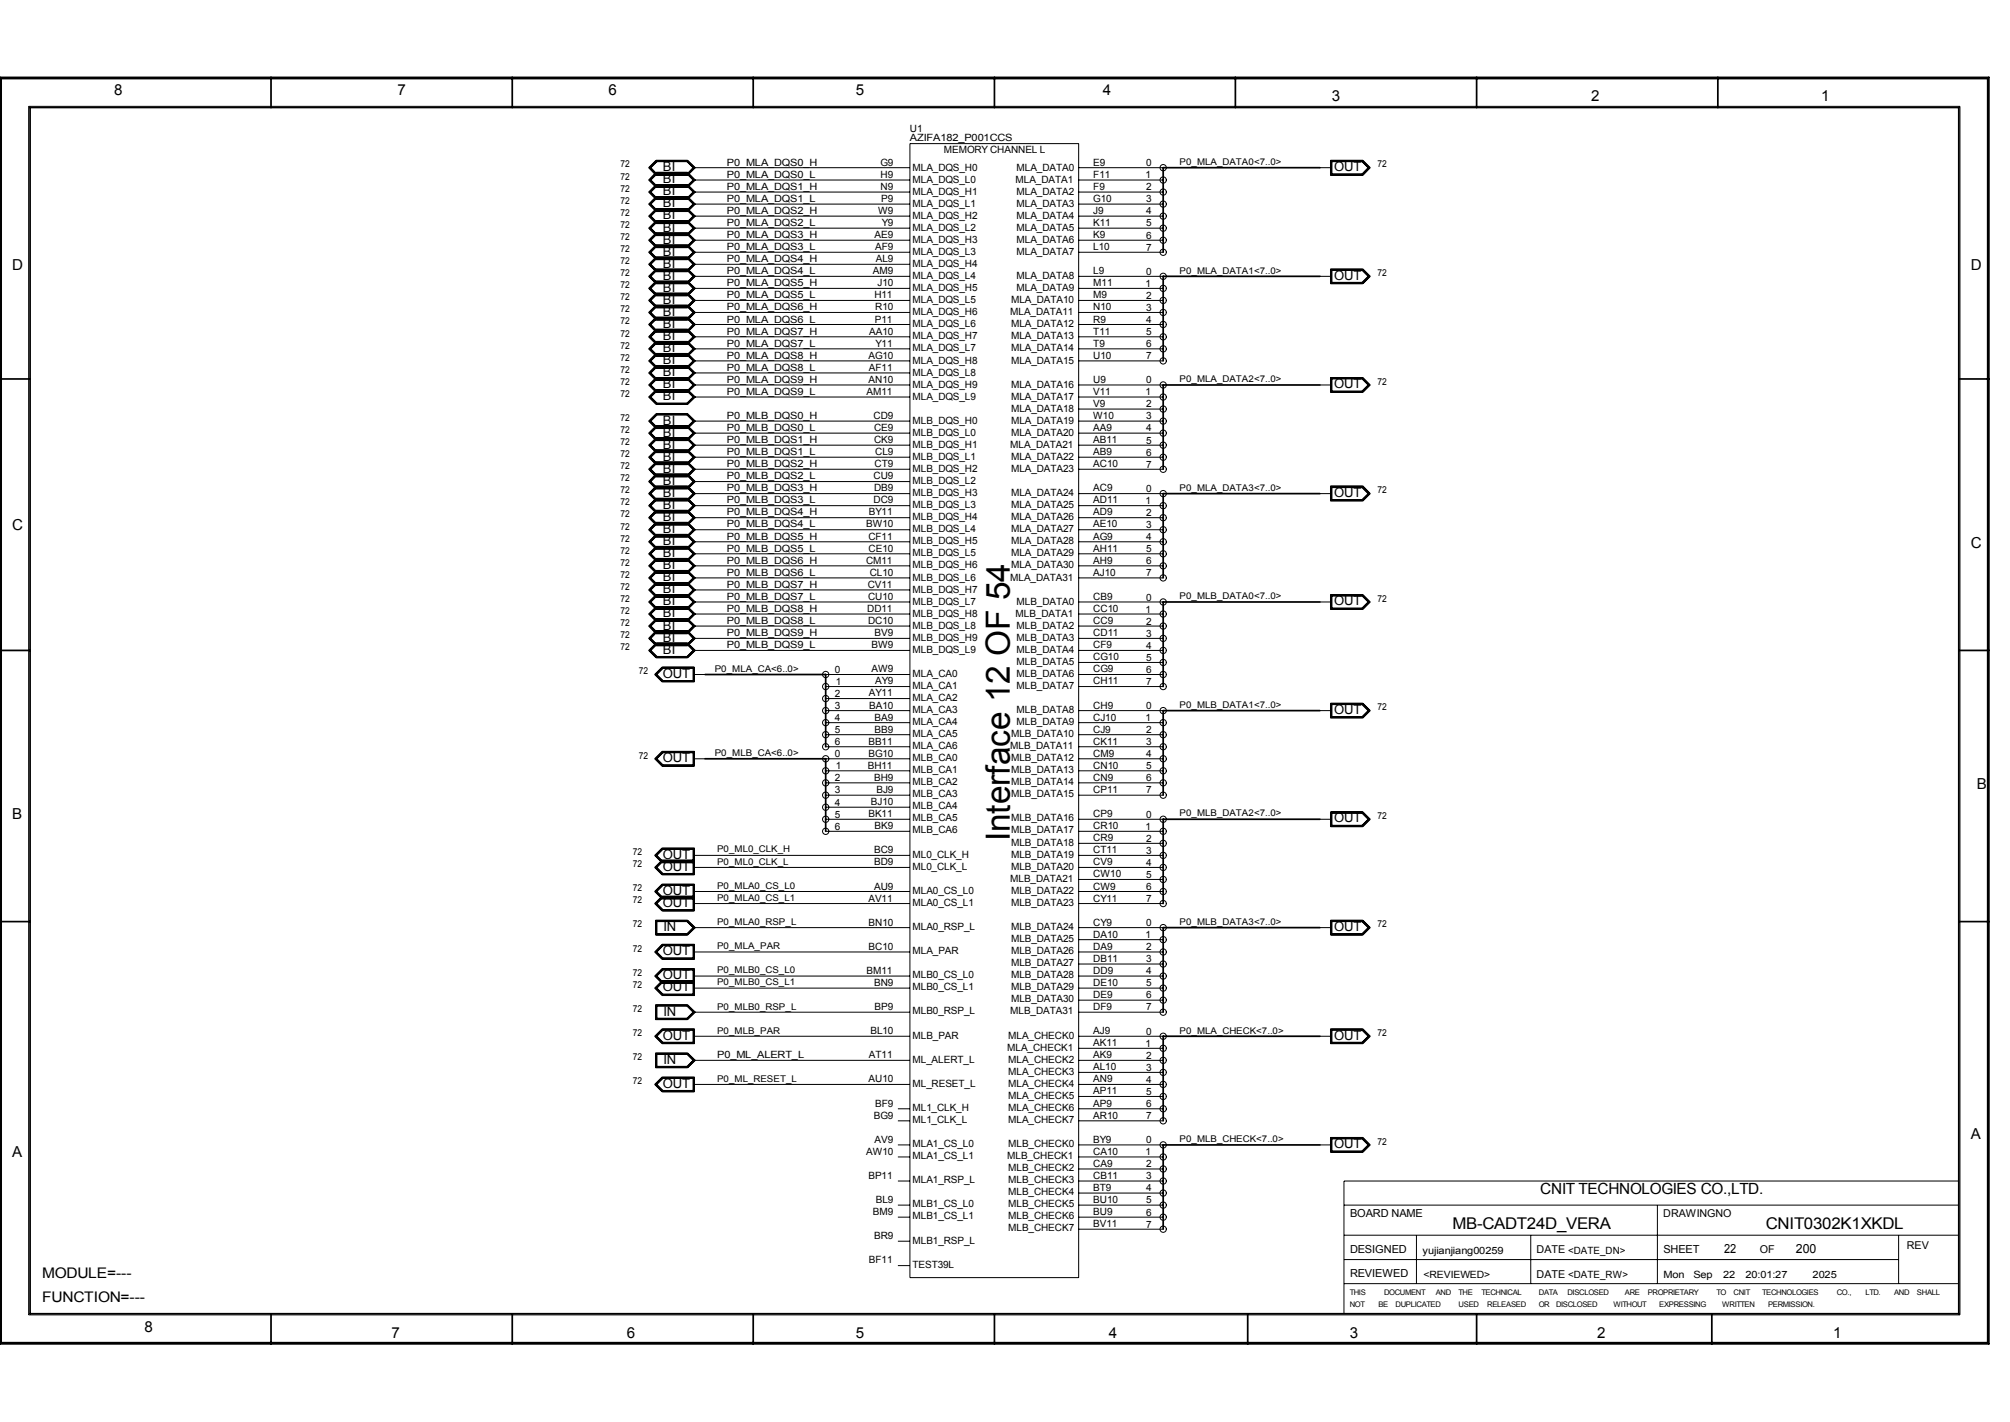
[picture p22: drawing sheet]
<svg xmlns="http://www.w3.org/2000/svg" width="297mm" height="210mm" viewBox="0 0 297 210" stroke-linecap="round" stroke-linejoin="round" font-family="sans-serif">
<defs><g id="words">
<text font-size="4.9" x="149.2" y="124.2" transform="rotate(-90 149.2 124.2)">Interface 12 OF 54</text>
<g font-size="2.4">
<text x="214.6" y="181.5">MB-CADT24D_VERA</text>
<text x="260.9" y="181.5">CNIT0302K1XKDL</text>
</g>
<text font-size="2.3" x="227.6" y="176.3">CNIT TECHNOLOGIES CO.,LTD.</text>
<g font-size="2.2">
<text x="16.9" y="14.1">8</text>
<text x="58.8" y="14.1">7</text>
<text x="89.9" y="14.1">6</text>
<text x="126.4" y="14.1">5</text>
<text x="163" y="14.1">4</text>
<text x="196.8" y="15">3</text>
<text x="235.1" y="15">2</text>
<text x="269.1" y="15">1</text>
<text x="1.8" y="39.9">D</text>
<text x="291.2" y="39.9">D</text>
<text x="1.8" y="78.2">C</text>
<text x="291.2" y="80.9">C</text>
<text x="292.1" y="116.5">B</text>
<text x="1.8" y="121">B</text>
<text x="1.8" y="170.8">A</text>
<text x="291.2" y="168.2">A</text>
<text x="6.2" y="188.7">MODULE=---</text>
<text x="6.2" y="192.2">FUNCTION=---</text>
<text x="21.3" y="196.6">8</text>
<text x="57.9" y="197.5">7</text>
<text x="92.6" y="197.5">6</text>
<text x="126.4" y="197.5">5</text>
<text x="163.9" y="197.5">4</text>
<text x="199.5" y="197.5">3</text>
<text x="236" y="197.5">2</text>
<text x="270.9" y="197.5">1</text>
</g>
<g font-size="1.9">
<text x="98" y="27.1">BI</text>
<text x="98" y="28.8">BI</text>
<text x="98" y="25.3">BI</text>
<text x="197.1" y="25.3">OUT</text>
<text x="98" y="34.2">BI</text>
<text x="98" y="30.6">BI</text>
<text x="98" y="36">BI</text>
<text x="98" y="32.4">BI</text>
<text x="98" y="37.8">BI</text>
<text x="98" y="41.3">BI</text>
<text x="98" y="39.5">BI</text>
<text x="197.1" y="41.3">OUT</text>
<text x="98" y="44.9">BI</text>
<text x="98" y="46.7">BI</text>
<text x="98" y="43.1">BI</text>
<text x="98" y="52">BI</text>
<text x="98" y="48.4">BI</text>
<text x="98" y="53.8">BI</text>
<text x="98" y="50.2">BI</text>
<text x="98" y="59.1">BI</text>
<text x="98" y="55.5">BI</text>
<text x="98" y="57.4">BI</text>
<text x="197.1" y="57.4">OUT</text>
<text x="98" y="64.5">BI</text>
<text x="98" y="62.7">BI</text>
<text x="98" y="71.6">BI</text>
<text x="98" y="68">BI</text>
<text x="98" y="69.8">BI</text>
<text x="98" y="66.3">BI</text>
<text x="98" y="75.1">BI</text>
<text x="98" y="76.9">BI</text>
<text x="98" y="73.4">BI</text>
<text x="197.1" y="73.4">OUT</text>
<text x="98" y="82.3">BI</text>
<text x="98" y="78.7">BI</text>
<text x="98" y="80.5">BI</text>
<text x="98" y="89.4">BI</text>
<text x="98" y="85.9">BI</text>
<text x="98" y="87.6">BI</text>
<text x="98" y="84.1">BI</text>
<text x="197.1" y="89.4">OUT</text>
<text x="98" y="93">BI</text>
<text x="98" y="94.7">BI</text>
<text x="98" y="91.2">BI</text>
<text x="98" y="96.5">BI</text>
<text x="98" y="100.1">OUT</text>
<text x="197.1" y="105.5">OUT</text>
<text x="98" y="112.6">OUT</text>
<text x="197.1" y="121.5">OUT</text>
<text x="98" y="128.6">OUT</text>
<text x="98" y="126.8">OUT</text>
<text x="98" y="133.9">OUT</text>
<text x="98" y="132.2">OUT</text>
<text x="98" y="137.5">IN</text>
<text x="197.1" y="137.5">OUT</text>
<text x="98" y="141.1">OUT</text>
<text x="98" y="146.4">OUT</text>
<text x="98" y="144.6">OUT</text>
<text x="98" y="150">IN</text>
<text x="98" y="153.5">OUT</text>
<text x="197.1" y="153.5">OUT</text>
<text x="98" y="160.7">OUT</text>
<text x="98" y="157.1">IN</text>
<text x="197.1" y="169.5">OUT</text>
<text x="254.7" y="185">22</text>
<text x="265.4" y="185">200</text>
</g>
<g font-size="1.6">
<text x="199.5" y="179.7">BOARD NAME</text>
<text x="245.8" y="179.7">DRAWINGNO</text>
<text x="199.5" y="185.1">DESIGNED</text>
<text x="227.1" y="185.1">DATE &lt;DATE_DN&gt;</text>
<text x="245.8" y="185">SHEET</text>
<text x="260" y="185.1">OF</text>
<text x="281.7" y="184.4">REV</text>
<text x="199.5" y="188.6">REVIEWED</text>
<text x="227.1" y="188.7">DATE &lt;DATE_RW&gt;</text>
</g>
<g font-size="1.5">
<text x="134.4" y="19.4">U1</text>
<text x="134.5" y="20.8">AZIFA182_P001CCS</text>
<text x="139.4" y="22.5">MEMORY CHANNEL L</text>
<text x="107.4" y="29.8">P0_MLA_DQS1_L</text>
<text x="107.4" y="28">P0_MLA_DQS1_H</text>
<text x="107.4" y="26.3">P0_MLA_DQS0_L</text>
<text x="107.4" y="24.5">P0_MLA_DQS0_H</text>
<text x="130.1" y="24.5">G9</text>
<text x="130.1" y="26.3">H9</text>
<text x="130.1" y="28">N9</text>
<text x="130.2" y="29.8">P9</text>
<text x="134.8" y="28.7">MLA_DQS_H1</text>
<text x="134.8" y="27">MLA_DQS_L0</text>
<text x="134.8" y="25.2">MLA_DQS_H0</text>
<text x="150.1" y="27">MLA_DATA1</text>
<text x="150.2" y="28.7">MLA_DATA2</text>
<text x="150.2" y="25.2">MLA_DATA0</text>
<text x="161.5" y="24.5">E9</text>
<text x="161.5" y="26.3">F11</text>
<text x="161.5" y="28">F9</text>
<text x="161.5" y="29.8">G10</text>
<text x="169.2" y="26.3">1</text>
<text x="169.4" y="29.9">3</text>
<text x="169.4" y="28.1">2</text>
<text x="169.4" y="24.6">0</text>
<text x="107.4" y="35.2">P0_MLA_DQS3_H</text>
<text x="107.4" y="33.4">P0_MLA_DQS2_L</text>
<text x="107.4" y="31.6">P0_MLA_DQS2_H</text>
<text x="129.2" y="35.2">AE9</text>
<text x="129.7" y="31.6">W9</text>
<text x="130.3" y="33.4">Y9</text>
<text x="134.8" y="35.9">MLA_DQS_H3</text>
<text x="134.8" y="34.1">MLA_DQS_L2</text>
<text x="134.8" y="32.3">MLA_DQS_H2</text>
<text x="134.8" y="30.5">MLA_DQS_L1</text>
<text x="150.2" y="35.9">MLA_DATA6</text>
<text x="150.2" y="34.1">MLA_DATA5</text>
<text x="150.2" y="32.3">MLA_DATA4</text>
<text x="150.2" y="30.5">MLA_DATA3</text>
<text x="161.5" y="31.6">J9</text>
<text x="161.5" y="33.4">K11</text>
<text x="161.5" y="35.2">K9</text>
<text x="169.4" y="33.4">5</text>
<text x="169.4" y="31.7">4</text>
<text x="169.4" y="35.2">6</text>
<text x="107.4" y="40.5">P0_MLA_DQS4_L</text>
<text x="107.4" y="38.7">P0_MLA_DQS4_H</text>
<text x="107.4" y="37">P0_MLA_DQS3_L</text>
<text x="129" y="40.5">AM9</text>
<text x="129.3" y="37">AF9</text>
<text x="129.4" y="38.7">AL9</text>
<text x="134.8" y="41.2">MLA_DQS_L4</text>
<text x="134.8" y="39.5">MLA_DQS_H4</text>
<text x="134.8" y="37.6">MLA_DQS_L3</text>
<text x="150.2" y="41.2">MLA_DATA8</text>
<text x="150.2" y="37.6">MLA_DATA7</text>
<text x="161.5" y="37">L10</text>
<text x="161.5" y="40.5">L9</text>
<text x="169.4" y="40.6">0</text>
<text x="169.4" y="37">7</text>
<text x="107.4" y="47.6">P0_MLA_DQS6_L</text>
<text x="107.4" y="45.9">P0_MLA_DQS6_H</text>
<text x="107.4" y="44.1">P0_MLA_DQS5_L</text>
<text x="107.4" y="42.3">P0_MLA_DQS5_H</text>
<text x="129.2" y="44.1">H11</text>
<text x="129.3" y="47.6">P11</text>
<text x="129.3" y="45.9">R10</text>
<text x="129.7" y="42.3">J10</text>
<text x="134.8" y="46.6">MLA_DQS_H6</text>
<text x="134.8" y="44.8">MLA_DQS_L5</text>
<text x="134.8" y="43">MLA_DQS_H5</text>
<text x="149.3" y="46.6">MLA_DATA11</text>
<text x="149.4" y="44.8">MLA_DATA10</text>
<text x="150.2" y="43">MLA_DATA9</text>
<text x="161.5" y="42.3">M11</text>
<text x="161.5" y="44.1">M9</text>
<text x="161.5" y="45.9">N10</text>
<text x="161.5" y="47.6">R9</text>
<text x="169.2" y="42.4">1</text>
<text x="169.4" y="47.7">4</text>
<text x="169.4" y="44.2">2</text>
<text x="169.4" y="45.9">3</text>
<text x="107.4" y="53">P0_MLA_DQS8_H</text>
<text x="107.4" y="51.2">P0_MLA_DQS7_L</text>
<text x="107.4" y="49.4">P0_MLA_DQS7_H</text>
<text x="128.3" y="53">AG10</text>
<text x="128.4" y="49.4">AA10</text>
<text x="129.4" y="51.2">Y11</text>
<text x="134.8" y="53.7">MLA_DQS_H8</text>
<text x="134.8" y="51.9">MLA_DQS_L7</text>
<text x="134.8" y="50.1">MLA_DQS_H7</text>
<text x="134.8" y="48.3">MLA_DQS_L6</text>
<text x="149.4" y="53.7">MLA_DATA15</text>
<text x="149.4" y="51.9">MLA_DATA14</text>
<text x="149.4" y="50.1">MLA_DATA13</text>
<text x="149.4" y="48.3">MLA_DATA12</text>
<text x="161.5" y="49.4">T11</text>
<text x="161.5" y="51.2">T9</text>
<text x="161.5" y="53">U10</text>
<text x="169.4" y="53">7</text>
<text x="169.4" y="49.5">5</text>
<text x="169.4" y="51.3">6</text>
<text x="107.4" y="58.3">P0_MLA_DQS9_L</text>
<text x="107.4" y="56.5">P0_MLA_DQS9_H</text>
<text x="107.4" y="54.7">P0_MLA_DQS8_L</text>
<text x="128.1" y="58.3">AM11</text>
<text x="128.3" y="56.5">AN10</text>
<text x="128.4" y="54.7">AF11</text>
<text x="134.8" y="59">MLA_DQS_L9</text>
<text x="134.8" y="57.2">MLA_DQS_H9</text>
<text x="134.8" y="55.5">MLA_DQS_L8</text>
<text x="149.4" y="59">MLA_DATA17</text>
<text x="149.4" y="57.2">MLA_DATA16</text>
<text x="161.5" y="56.5">U9</text>
<text x="161.5" y="58.3">V11</text>
<text x="169.2" y="58.4">1</text>
<text x="169.4" y="56.6">0</text>
<text x="107.4" y="65.5">P0_MLB_DQS1_H</text>
<text x="107.4" y="63.7">P0_MLB_DQS0_L</text>
<text x="107.4" y="61.9">P0_MLB_DQS0_H</text>
<text x="129.1" y="61.9">CD9</text>
<text x="129.2" y="63.7">CE9</text>
<text x="129.2" y="65.5">CK9</text>
<text x="134.8" y="64.4">MLB_DQS_L0</text>
<text x="134.8" y="62.6">MLB_DQS_H0</text>
<text x="149.4" y="64.4">MLA_DATA20</text>
<text x="149.4" y="62.6">MLA_DATA19</text>
<text x="149.4" y="60.8">MLA_DATA18</text>
<text x="161.5" y="60.1">V9</text>
<text x="161.5" y="61.9">W10</text>
<text x="161.5" y="63.7">AA9</text>
<text x="161.5" y="65.5">AB11</text>
<text x="169.4" y="61.9">3</text>
<text x="169.4" y="63.7">4</text>
<text x="169.4" y="65.5">5</text>
<text x="169.4" y="60.2">2</text>
<text x="107.4" y="70.8">P0_MLB_DQS2_L</text>
<text x="107.4" y="69">P0_MLB_DQS2_H</text>
<text x="107.4" y="67.2">P0_MLB_DQS1_L</text>
<text x="129.1" y="70.8">CU9</text>
<text x="129.2" y="69">CT9</text>
<text x="129.3" y="67.2">CL9</text>
<text x="134.8" y="71.5">MLB_DQS_L2</text>
<text x="134.8" y="69.7">MLB_DQS_H2</text>
<text x="134.8" y="67.9">MLB_DQS_L1</text>
<text x="134.8" y="66.2">MLB_DQS_H1</text>
<text x="149.3" y="66.2">MLA_DATA21</text>
<text x="149.4" y="69.7">MLA_DATA23</text>
<text x="149.4" y="67.9">MLA_DATA22</text>
<text x="161.5" y="67.2">AB9</text>
<text x="161.5" y="69">AC10</text>
<text x="169.4" y="67.3">6</text>
<text x="169.4" y="69.1">7</text>
<text x="107.4" y="77.9">P0_MLB_DQS4_L</text>
<text x="107.4" y="76.1">P0_MLB_DQS4_H</text>
<text x="107.4" y="74.3">P0_MLB_DQS3_L</text>
<text x="107.4" y="72.6">P0_MLB_DQS3_H</text>
<text x="128" y="77.9">BW10</text>
<text x="128.4" y="76.1">BY11</text>
<text x="129.1" y="74.3">DC9</text>
<text x="129.2" y="72.6">DB9</text>
<text x="134.8" y="76.8">MLB_DQS_H4</text>
<text x="134.8" y="75.1">MLB_DQS_L3</text>
<text x="134.8" y="73.3">MLB_DQS_H3</text>
<text x="149.4" y="76.8">MLA_DATA26</text>
<text x="149.4" y="75.1">MLA_DATA25</text>
<text x="149.4" y="73.3">MLA_DATA24</text>
<text x="161.5" y="72.6">AC9</text>
<text x="161.5" y="74.3">AD11</text>
<text x="161.5" y="76.1">AD9</text>
<text x="161.5" y="77.9">AE10</text>
<text x="169.2" y="74.4">1</text>
<text x="169.4" y="72.6">0</text>
<text x="169.4" y="76.2">2</text>
<text x="169.4" y="78">3</text>
<text x="107.4" y="83.3">P0_MLB_DQS6_H</text>
<text x="107.4" y="81.5">P0_MLB_DQS5_L</text>
<text x="107.4" y="79.7">P0_MLB_DQS5_H</text>
<text x="128" y="83.3">CM11</text>
<text x="128.3" y="79.7">CF11</text>
<text x="128.3" y="81.5">CE10</text>
<text x="134.8" y="83.9">MLB_DQS_H6</text>
<text x="134.8" y="82.2">MLB_DQS_L5</text>
<text x="134.8" y="80.4">MLB_DQS_H5</text>
<text x="134.8" y="78.6">MLB_DQS_L4</text>
<text x="149.4" y="83.9">MLA_DATA30</text>
<text x="149.4" y="82.2">MLA_DATA29</text>
<text x="149.4" y="80.4">MLA_DATA28</text>
<text x="149.4" y="78.6">MLA_DATA27</text>
<text x="161.5" y="79.7">AG9</text>
<text x="161.5" y="81.5">AH11</text>
<text x="161.5" y="83.3">AH9</text>
<text x="169.4" y="79.8">4</text>
<text x="169.4" y="81.5">5</text>
<text x="169.4" y="83.3">6</text>
<text x="107.4" y="88.6">P0_MLB_DQS7_L</text>
<text x="107.4" y="86.8">P0_MLB_DQS7_H</text>
<text x="107.4" y="85.1">P0_MLB_DQS6_L</text>
<text x="128.2" y="86.8">CV11</text>
<text x="128.3" y="88.6">CU10</text>
<text x="128.5" y="85.1">CL10</text>
<text x="134.8" y="89.3">MLB_DQS_L7</text>
<text x="134.8" y="87.5">MLB_DQS_H7</text>
<text x="134.8" y="85.8">MLB_DQS_L6</text>
<text x="149.3" y="85.8">MLA_DATA31</text>
<text x="150.2" y="89.3">MLB_DATA0</text>
<text x="161.5" y="85.1">AJ10</text>
<text x="161.5" y="88.6">CB9</text>
<text x="169.4" y="88.7">0</text>
<text x="169.4" y="85.1">7</text>
<text x="107.4" y="95.7">P0_MLB_DQS9_L</text>
<text x="107.4" y="93.9">P0_MLB_DQS9_H</text>
<text x="107.4" y="92.2">P0_MLB_DQS8_L</text>
<text x="107.4" y="90.4">P0_MLB_DQS8_H</text>
<text x="128.1" y="90.4">DD11</text>
<text x="128.3" y="92.2">DC10</text>
<text x="128.8" y="95.7">BW9</text>
<text x="129.2" y="93.9">BV9</text>
<text x="134.8" y="94.7">MLB_DQS_H9</text>
<text x="134.8" y="92.9">MLB_DQS_L8</text>
<text x="134.8" y="91.1">MLB_DQS_H8</text>
<text x="150.1" y="91.1">MLB_DATA1</text>
<text x="150.2" y="94.7">MLB_DATA3</text>
<text x="150.2" y="92.9">MLB_DATA2</text>
<text x="161.5" y="90.4">CC10</text>
<text x="161.5" y="92.2">CC9</text>
<text x="161.5" y="93.9">CD11</text>
<text x="161.5" y="95.7">CF9</text>
<text x="169.2" y="90.5">1</text>
<text x="169.4" y="94">3</text>
<text x="169.4" y="95.8">4</text>
<text x="169.4" y="92.2">2</text>
<text x="123.4" y="99.4">0</text>
<text x="123.5" y="101.1">1</text>
<text x="128.8" y="99.3">AW9</text>
<text x="129.3" y="101.1">AY9</text>
<text x="134.8" y="101.8">MLA_CA1</text>
<text x="134.8" y="100">MLA_CA0</text>
<text x="134.8" y="96.4">MLB_DQS_L9</text>
<text x="150.2" y="101.8">MLB_DATA7</text>
<text x="150.2" y="100">MLB_DATA6</text>
<text x="150.2" y="98.2">MLB_DATA5</text>
<text x="150.2" y="96.4">MLB_DATA4</text>
<text x="161.5" y="97.5">CG10</text>
<text x="161.5" y="99.3">CG9</text>
<text x="161.5" y="101.1">CH11</text>
<text x="169.4" y="97.6">5</text>
<text x="169.4" y="99.4">6</text>
<text x="169.4" y="101.1">7</text>
<text x="123.4" y="106.5">4</text>
<text x="123.4" y="104.7">3</text>
<text x="123.4" y="102.9">2</text>
<text x="128.4" y="102.8">AY11</text>
<text x="128.4" y="104.7">BA10</text>
<text x="129.2" y="106.4">BA9</text>
<text x="134.8" y="107.1">MLA_CA4</text>
<text x="134.8" y="105.3">MLA_CA3</text>
<text x="134.8" y="103.5">MLA_CA2</text>
<text x="150.2" y="107.1">MLB_DATA9</text>
<text x="150.2" y="105.3">MLB_DATA8</text>
<text x="161.5" y="104.7">CH9</text>
<text x="161.5" y="106.4">CJ10</text>
<text x="169.2" y="106.5">1</text>
<text x="169.4" y="104.7">0</text>
<text x="123.4" y="111.8">0</text>
<text x="123.4" y="110">6</text>
<text x="123.4" y="108.2">5</text>
<text x="123.5" y="113.6">1</text>
<text x="128.2" y="113.5">BH11</text>
<text x="128.3" y="110">BB11</text>
<text x="128.3" y="111.8">BG10</text>
<text x="129.2" y="108.2">BB9</text>
<text x="134.8" y="112.4">MLB_CA0</text>
<text x="134.8" y="110.6">MLA_CA6</text>
<text x="134.8" y="108.8">MLA_CA5</text>
<text x="149.3" y="110.6">MLB_DATA11</text>
<text x="149.4" y="112.4">MLB_DATA12</text>
<text x="149.4" y="108.8">MLB_DATA10</text>
<text x="161.5" y="108.2">CJ9</text>
<text x="161.5" y="110">CK11</text>
<text x="161.5" y="111.8">CM9</text>
<text x="161.5" y="113.5">CN10</text>
<text x="169.4" y="111.8">4</text>
<text x="169.4" y="113.6">5</text>
<text x="169.4" y="110">3</text>
<text x="169.4" y="108.2">2</text>
<text x="123.4" y="119">4</text>
<text x="123.4" y="117.2">3</text>
<text x="123.4" y="115.4">2</text>
<text x="128.7" y="118.9">BJ10</text>
<text x="129.2" y="115.3">BH9</text>
<text x="129.5" y="117.1">BJ9</text>
<text x="134.8" y="119.5">MLB_CA4</text>
<text x="134.8" y="117.7">MLB_CA3</text>
<text x="134.8" y="116">MLB_CA2</text>
<text x="134.8" y="114.2">MLB_CA1</text>
<text x="149.4" y="117.7">MLB_DATA15</text>
<text x="149.4" y="116">MLB_DATA14</text>
<text x="149.4" y="114.2">MLB_DATA13</text>
<text x="161.5" y="115.3">CN9</text>
<text x="161.5" y="117.1">CP11</text>
<text x="169.4" y="117.2">7</text>
<text x="169.4" y="115.4">6</text>
<text x="123.4" y="122.5">6</text>
<text x="123.4" y="120.7">5</text>
<text x="128.3" y="120.7">BK11</text>
<text x="129.2" y="126">BC9</text>
<text x="129.2" y="122.4">BK9</text>
<text x="134.8" y="123.1">MLB_CA6</text>
<text x="134.8" y="121.3">MLB_CA5</text>
<text x="149.4" y="124.9">MLB_DATA18</text>
<text x="149.4" y="123.1">MLB_DATA17</text>
<text x="149.4" y="121.3">MLB_DATA16</text>
<text x="161.5" y="120.7">CP9</text>
<text x="161.5" y="122.4">CR10</text>
<text x="161.5" y="124.2">CR9</text>
<text x="161.5" y="126">CT11</text>
<text x="169.2" y="122.5">1</text>
<text x="169.4" y="120.7">0</text>
<text x="169.4" y="124.3">2</text>
<text x="129.2" y="127.8">BD9</text>
<text x="129.2" y="131.4">AU9</text>
<text x="134.8" y="132">MLA0_CS_L0</text>
<text x="134.8" y="128.4">ML0_CLK_L</text>
<text x="134.8" y="126.7">ML0_CLK_H</text>
<text x="149.3" y="130.2">MLB_DATA21</text>
<text x="149.4" y="132">MLB_DATA22</text>
<text x="149.4" y="128.4">MLB_DATA20</text>
<text x="149.4" y="126.7">MLB_DATA19</text>
<text x="161.5" y="127.8">CV9</text>
<text x="161.5" y="129.6">CW10</text>
<text x="161.5" y="131.4">CW9</text>
<text x="169.4" y="129.6">5</text>
<text x="169.4" y="131.4">6</text>
<text x="169.4" y="126.1">3</text>
<text x="169.4" y="127.8">4</text>
<text x="128.3" y="133.1">AV11</text>
<text x="128.3" y="136.7">BN10</text>
<text x="134.8" y="137.3">MLA0_RSP_L</text>
<text x="134.8" y="133.8">MLA0_CS_L1</text>
<text x="149.4" y="137.3">MLB_DATA24</text>
<text x="149.4" y="133.8">MLB_DATA23</text>
<text x="161.5" y="133.1">CY11</text>
<text x="161.5" y="136.7">CY9</text>
<text x="169.4" y="136.8">0</text>
<text x="169.4" y="133.2">7</text>
<text x="128.1" y="143.8">BM11</text>
<text x="128.3" y="140.3">BC10</text>
<text x="134.8" y="140.9">MLA_PAR</text>
<text x="149.4" y="142.7">MLB_DATA27</text>
<text x="149.4" y="140.9">MLB_DATA26</text>
<text x="149.4" y="139.1">MLB_DATA25</text>
<text x="161.5" y="138.5">DA10</text>
<text x="161.5" y="140.3">DA9</text>
<text x="161.5" y="142">DB11</text>
<text x="161.5" y="143.8">DD9</text>
<text x="169.2" y="138.6">1</text>
<text x="169.4" y="143.9">4</text>
<text x="169.4" y="142.1">3</text>
<text x="169.4" y="140.3">2</text>
<text x="129.2" y="145.6">BN9</text>
<text x="129.2" y="149.2">BP9</text>
<text x="134.8" y="149.8">MLB0_RSP_L</text>
<text x="134.8" y="146.3">MLB0_CS_L1</text>
<text x="134.8" y="144.4">MLB0_CS_L0</text>
<text x="149.3" y="149.8">MLB_DATA31</text>
<text x="149.4" y="148">MLB_DATA30</text>
<text x="149.4" y="146.3">MLB_DATA29</text>
<text x="149.4" y="144.4">MLB_DATA28</text>
<text x="161.5" y="145.6">DE10</text>
<text x="161.5" y="147.4">DE9</text>
<text x="161.5" y="149.2">DF9</text>
<text x="169.4" y="147.4">6</text>
<text x="169.4" y="145.7">5</text>
<text x="169.4" y="149.2">7</text>
<text x="128.6" y="152.7">BL10</text>
<text x="134.8" y="153.4">MLB_PAR</text>
<text x="148.8" y="155.2">MLA_CHECK1</text>
<text x="149" y="153.4">MLA_CHECK0</text>
<text x="161.5" y="152.7">AJ9</text>
<text x="161.5" y="154.5">AK11</text>
<text x="169.2" y="154.6">1</text>
<text x="169.4" y="152.8">0</text>
<text x="106" y="156.3">P0_ML_ALERT_L</text>
<text x="128.3" y="159.9">AU10</text>
<text x="128.4" y="156.3">AT11</text>
<text x="134.8" y="160.5">ML_RESET_L</text>
<text x="134.8" y="156.9">ML_ALERT_L</text>
<text x="149" y="160.5">MLA_CHECK4</text>
<text x="149" y="158.7">MLA_CHECK3</text>
<text x="149" y="156.9">MLA_CHECK2</text>
<text x="161.5" y="156.3">AK9</text>
<text x="161.5" y="158.1">AL10</text>
<text x="161.5" y="159.9">AN9</text>
<text x="161.5" y="161.6">AP11</text>
<text x="169.4" y="161.7">5</text>
<text x="169.4" y="158.2">3</text>
<text x="169.4" y="159.9">4</text>
<text x="169.4" y="156.4">2</text>
<text x="129.1" y="165.2">BG9</text>
<text x="129.3" y="163.4">BF9</text>
<text x="134.8" y="165.8">ML1_CLK_L</text>
<text x="134.8" y="164">ML1_CLK_H</text>
<text x="149" y="165.8">MLA_CHECK7</text>
<text x="149" y="164">MLA_CHECK6</text>
<text x="149" y="162.3">MLA_CHECK5</text>
<text x="161.5" y="163.4">AP9</text>
<text x="161.5" y="165.2">AR10</text>
<text x="169.4" y="165.3">7</text>
<text x="169.4" y="163.5">6</text>
<text x="128" y="170.5">AW10</text>
<text x="129.2" y="168.7">AV9</text>
<text x="134.8" y="171.2">MLA1_CS_L1</text>
<text x="134.8" y="169.4">MLA1_CS_L0</text>
<text x="148.8" y="171.2">MLB_CHECK1</text>
<text x="149" y="173">MLB_CHECK2</text>
<text x="149" y="169.4">MLB_CHECK0</text>
<text x="161.5" y="168.7">BY9</text>
<text x="161.5" y="170.5">CA10</text>
<text x="161.5" y="172.3">CA9</text>
<text x="169.2" y="170.6">1</text>
<text x="169.4" y="172.4">2</text>
<text x="169.4" y="168.8">0</text>
<text x="128.3" y="174.1">BP11</text>
<text x="129" y="179.5">BM9</text>
<text x="129.4" y="177.7">BL9</text>
<text x="134.8" y="178.3">MLB1_CS_L0</text>
<text x="134.8" y="174.8">MLA1_RSP_L</text>
<text x="149" y="178.3">MLB_CHECK5</text>
<text x="149" y="176.5">MLB_CHECK4</text>
<text x="149" y="174.8">MLB_CHECK3</text>
<text x="161.5" y="174.1">CB11</text>
<text x="161.5" y="175.9">BT9</text>
<text x="161.5" y="177.7">BU10</text>
<text x="161.5" y="179.5">BU9</text>
<text x="169.4" y="179.5">6</text>
<text x="169.4" y="175.9">4</text>
<text x="169.4" y="177.7">5</text>
<text x="169.4" y="174.2">3</text>
<text x="129.2" y="183">BR9</text>
<text x="134.8" y="183.6">MLB1_RSP_L</text>
<text x="134.8" y="180.1">MLB1_CS_L1</text>
<text x="149" y="181.9">MLB_CHECK7</text>
<text x="149" y="180.1">MLB_CHECK6</text>
<text x="161.5" y="181.2">BV11</text>
<text x="169.4" y="181.3">7</text>
<text x="210.2" y="185.1">yujianjiang00259</text>
<text x="128.4" y="186.6">BF11</text>
<text x="134.8" y="187.2">TEST39L</text>
<text x="210.3" y="188.7">&lt;REVIEWED&gt;</text>
<text x="245.8" y="188.7">Mon</text>
<text x="250.2" y="188.7">Sep</text>
<text x="254.6" y="188.7">22</text>
<text x="257.9" y="188.7">20:01:27</text>
<text x="267.8" y="188.7">2025</text>
</g>
<g font-size="1.4">
<text x="91.7" y="26.6">72</text>
<text x="91.7" y="28.3">72</text>
<text x="91.7" y="24.7">72</text>
<text x="174.3" y="24.4">P0_MLA_DATA0&lt;7..0&gt;</text>
<text x="203.5" y="24.7">72</text>
<text x="91.7" y="30.1">72</text>
<text x="91.7" y="33.7">72</text>
<text x="91.7" y="35.4">72</text>
<text x="91.7" y="31.9">72</text>
<text x="91.7" y="39">72</text>
<text x="91.7" y="37.2">72</text>
<text x="91.7" y="40.8">72</text>
<text x="174.3" y="40.4">P0_MLA_DATA1&lt;7..0&gt;</text>
<text x="203.5" y="40.8">72</text>
<text x="91.7" y="44.3">72</text>
<text x="91.7" y="47.9">72</text>
<text x="91.7" y="42.6">72</text>
<text x="91.7" y="46.1">72</text>
<text x="91.7" y="51.5">72</text>
<text x="91.7" y="49.7">72</text>
<text x="91.7" y="53.3">72</text>
<text x="91.7" y="58.6">72</text>
<text x="91.7" y="55">72</text>
<text x="91.7" y="56.8">72</text>
<text x="174.3" y="56.4">P0_MLA_DATA2&lt;7..0&gt;</text>
<text x="203.5" y="56.8">72</text>
<text x="91.7" y="63.9">72</text>
<text x="91.7" y="62.2">72</text>
<text x="91.7" y="65.7">72</text>
<text x="91.7" y="71.1">72</text>
<text x="91.7" y="67.5">72</text>
<text x="91.7" y="69.3">72</text>
<text x="91.7" y="74.6">72</text>
<text x="91.7" y="76.4">72</text>
<text x="91.7" y="72.9">72</text>
<text x="174.3" y="72.5">P0_MLA_DATA3&lt;7..0&gt;</text>
<text x="203.5" y="72.9">72</text>
<text x="91.7" y="81.8">72</text>
<text x="91.7" y="78.2">72</text>
<text x="91.7" y="83.5">72</text>
<text x="91.7" y="80">72</text>
<text x="91.7" y="88.9">72</text>
<text x="91.7" y="85.3">72</text>
<text x="91.7" y="87.1">72</text>
<text x="174.3" y="88.5">P0_MLB_DATA0&lt;7..0&gt;</text>
<text x="203.5" y="88.9">72</text>
<text x="91.7" y="92.4">72</text>
<text x="91.7" y="94.2">72</text>
<text x="91.7" y="90.6">72</text>
<text x="91.7" y="96">72</text>
<text x="94.4" y="99.6">72</text>
<text x="105.6" y="99.2">P0_MLA_CA&lt;6..0&gt;</text>
<text x="174.3" y="104.6">P0_MLB_DATA1&lt;7..0&gt;</text>
<text x="203.5" y="104.9">72</text>
<text x="94.4" y="112">72</text>
<text x="105.6" y="111.7">P0_MLB_CA&lt;6..0&gt;</text>
<text x="106" y="125.9">P0_ML0_CLK_H</text>
<text x="174.3" y="120.6">P0_MLB_DATA2&lt;7..0&gt;</text>
<text x="203.5" y="121">72</text>
<text x="93.5" y="126.3">72</text>
<text x="93.5" y="128.1">72</text>
<text x="93.5" y="131.6">72</text>
<text x="106" y="131.3">P0_MLA0_CS_L0</text>
<text x="106" y="127.7">P0_ML0_CLK_L</text>
<text x="93.5" y="137">72</text>
<text x="93.5" y="133.4">72</text>
<text x="106" y="136.6">P0_MLA0_RSP_L</text>
<text x="106" y="133.1">P0_MLA0_CS_L1</text>
<text x="174.3" y="136.6">P0_MLB_DATA3&lt;7..0&gt;</text>
<text x="203.5" y="137">72</text>
<text x="93.5" y="140.6">72</text>
<text x="106" y="143.7">P0_MLB0_CS_L0</text>
<text x="106" y="140.2">P0_MLA_PAR</text>
<text x="93.5" y="149.4">72</text>
<text x="93.5" y="145.9">72</text>
<text x="93.5" y="144.1">72</text>
<text x="106" y="149.1">P0_MLB0_RSP_L</text>
<text x="106" y="145.5">P0_MLB0_CS_L1</text>
<text x="93.5" y="153">72</text>
<text x="106" y="152.7">P0_MLB_PAR</text>
<text x="174.3" y="152.7">P0_MLA_CHECK&lt;7..0&gt;</text>
<text x="203.5" y="153">72</text>
<text x="93.5" y="160.1">72</text>
<text x="93.5" y="156.6">72</text>
<text x="106" y="159.8">P0_ML_RESET_L</text>
<text x="174.3" y="168.7">P0_MLB_CHECK&lt;7..0&gt;</text>
<text x="203.5" y="169">72</text>
</g>
<g font-size="1.1">
<text x="199.4" y="191.3">THIS</text>
<text x="204.5" y="191.3">DOCUMENT</text>
<text x="212.1" y="191.3">AND</text>
<text x="215.5" y="191.3">THE</text>
<text x="218.9" y="191.3">TECHNICAL</text>
<text x="227.4" y="191.3">DATA</text>
<text x="231.6" y="191.3">DISCLOSED</text>
<text x="240.1" y="191.3">ARE</text>
<text x="243.5" y="191.3">PROPRIETARY</text>
<text x="253.6" y="191.3">TO</text>
<text x="256.2" y="191.3">CNIT</text>
<text x="260.4" y="191.3">TECHNOLOGIES</text>
<text x="271.4" y="191.3">CO.,</text>
<text x="275.6" y="191.3">LTD.</text>
<text x="279.9" y="191.3">AND</text>
<text x="283.3" y="191.3">SHALL</text>
<text x="199.4" y="193.1">NOT</text>
<text x="203.7" y="193.1">BE</text>
<text x="206.2" y="193.1">DUPLICATED</text>
<text x="215.5" y="193.1">USED</text>
<text x="219.8" y="193.1">RELEASED</text>
<text x="227.4" y="193.1">OR</text>
<text x="229.9" y="193.1">DISCLOSED</text>
<text x="238.4" y="193.1">WITHOUT</text>
<text x="245.2" y="193.1">EXPRESSING</text>
<text x="254.5" y="193.1">WRITTEN</text>
<text x="261.2" y="193.1">PERMISSION.</text>
</g>
</g></defs>
<g fill="none" stroke="#000" stroke-width=".15">
<path d="M4.2 15.7h285.4v178.5h-285.4zM95.8 24.8l1.1-1.1h4.7l1.1 1.1-1.1 1.1h-4.7zM95.8 28.4l1.1-1.1h4.7l1.1 1.1-1.1 1.1h-4.7zM95.8 35.5l1.1-1.1h4.7l1.1 1.1-1.1 1.1h-4.7zM95.8 30.1l1.1-1.1h4.7l1.1 1.1-1.1 1.1h-4.7zM95.8 33.7l1.1-1.1h4.7l1.1 1.1-1.1 1.1h-4.7zM96 24.8l1-1.1h4.6l1 1.1-1 1h-4.6zM96 35.5l1-1h4.6l1 1-1 1h-4.6zM96 39l1-1h4.6l1 1-1 1.1h-4.6zM96 37.3l1-1.1h4.6l1 1.1-1 1h-4.6zM96.1 24.8l.9-1h4.6l.9 1-.9 .9h-4.6zM96.1 28.4l.9-1h4.6l.9 1-.9 .9h-4.6z"/>
<path d="M96.1 31.9l.9-1h4.6l.9 1-.9 1h-4.6zM96.1 35.5l.9-1h4.6l.9 1-.9 .9h-4.6zM96.1 39l.9-.9h4.6l.9 .9-.9 1h-4.6zM96.1 30.1l.9-.9h4.6l.9 .9-.9 1h-4.6zM96.1 33.7l.9-1h4.6l.9 1-.9 1h-4.6zM96.1 37.3l.9-1h4.6l.9 1-.9 .9h-4.6zM96.1 26.6l.9-1h4.6l.9 1-.9 .9h-4.6zM96.9 30.8h4.7l1.1 1.1-1.1 1.1h-4.7l-1.1-1.1zM96.9 37.9h4.7l1.1 1.1-1.1 1.1h-4.7l-1.1-1.1zM96.9 36.2h4.7l1.1 1.1-1.1 1.1h-4.7l-1.1-1.1zM96.9 25.4h4.7l1.1 1.2-1.1 1.1h-4.7l-1.1-1.1zM97 27.3h4.6l1 1.1-1 1h-4.6l-1-1z"/>
<path d="M97 30.9h4.6l1 1-1 1h-4.6l-1-1zM97 29.1h4.6l1 1-1 1.1h-4.6l-1-1.1zM97 32.6h4.6l1 1.1-1 1h-4.6l-1-1zM97 25.5h4.6l1 1.1-1 1h-4.6l-1-1zM97.1 25.7h4.4M97.1 27.5h4.4M97.1 29.3h4.4M97.1 27.5l-.9 .9 .9 .9M97.1 31h4.4M97.1 32.8h4.4M97.1 31l-.9 .9 .9 .9M97.1 34.6h4.4"/>
<path d="M97.1 36.4h4.4M97.1 34.6l-.9 .9 .9 .9M97.1 38.1h4.4M97.1 39.9h4.4M97.1 38.1l-.9 .9 .9 .9M97.1 29.3l-.9 .8 .9 .9M97.1 32.8l-.9 .9 .9 .9M97.1 39.9l-.9 .9 .9 .9M97.1 36.4l-.9 .9 .9 .8M97.1 25.7l-.9 .9 .9 .9M101.5 27.5l.9 .9M101.5 31l.9 .9"/>
<path d="M101.5 34.6l.9 .9M101.5 38.1l.9 .9M101.5 29.3l.9 .8M101.5 32.8l.9 .9M101.5 39.9l.9 .9M101.5 36.4l.9 .9M101.5 25.7l.9 .9M102.4 24.8h32.1M102.4 24.8l-.9-.9h-4.4l-.9 .9 .9 .9M102.4 24.8l-.9 .9M102.4 28.4h32.1M102.4 28.4l-.9 .9"/>
<path d="M102.4 31.9h32.1M102.4 31.9l-.9 .9M102.4 37.3h32.1M102.4 35.5h32.1M102.4 35.5l-.9 .9M102.4 39h32.1M102.4 39l-.9 .9M102.4 30.1h32.1M102.4 30.1l-.9 .9M102.4 33.7h32.1M102.4 33.7l-.9 .9M102.4 37.3l-.9 .8"/>
<path d="M102.4 26.6h32.1M102.4 26.6l-.9 .9M134.5 21.2h24.9v167.5h-24.9zM159.4 24.8h12.5M159.4 28.4h12.5M159.4 31.9h12.5M159.4 37.3h12.5M159.4 35.5h12.5M159.4 30.1h12.5M159.4 33.7h12.5M159.4 26.6h12.5M195 24.8h1.8"/>
<path d="M196.6 23.7h4.8l1.1 1.1-1.1 1.1h-4.8zM196.6 39.7h4.8l1.1 1.1-1.1 1.1h-4.8zM196.7 23.7h4.6l1.1 1.1-1.1 1h-4.6zM196.7 39.8h4.6l1.1 1-1.1 1.1h-4.6zM196.7 23.8h4.6l1 1-1 .9h-4.6zM196.7 39.8h4.6l1 1-1 1h-4.6zM196.8 23.9h4.5l.8 .9-.8 .9h-4.5zM196.8 39.9h4.5l.8 .9-.8 .9h-4.5zM95.8 56.9l1.1-1.1h4.7l1.1 1.1-1.1 1.1h-4.7zM95.8 42.6l1.1-1.1h4.7l1.1 1.1-1.1 1.1h-4.7zM95.8 53.3l1.1-1.1h4.7l1.1 1.1-1.1 1.1h-4.7zM95.8 40.8l1.1-1.1h4.7l1.1 1.1-1.1 1.1h-4.7z"/>
<path d="M95.8 47.9l1.1-1.1h4.7l1.1 1.1-1.1 1.2h-4.7zM95.8 51.5l1.1-1.1h4.7l1.1 1.1-1.1 1.1h-4.7zM96 42.6l1-1h4.6l1 1-1 1h-4.6zM96 46.1l1-1h4.6l1 1-1 1.1h-4.6zM96 40.8l1-1h4.6l1 1-1 1.1h-4.6zM96 47.9l1-1h4.6l1 1-1 1.1h-4.6zM96 44.4l1-1.1h4.6l1 1.1-1 1h-4.6zM96 58.6l1-1h4.6l1 1-1 1h-4.6zM96.1 56.9l.9-1h4.6l.9 1-.9 .9h-4.6zM96.1 42.6l.9-.9h4.6l.9 .9-.9 1h-4.6zM96.1 46.1l.9-.9h4.6l.9 .9-.9 1h-4.6zM96.1 49.7l.9-.9h4.6l.9 .9-.9 1h-4.6z"/>
<path d="M96.1 53.3l.9-1h4.6l.9 1-.9 .9h-4.6zM96.1 40.8l.9-1h4.6l.9 1-.9 1h-4.6zM96.1 47.9l.9-.9h4.6l.9 .9-.9 1h-4.6zM96.1 51.5l.9-1h4.6l.9 1-.9 1h-4.6zM96.1 44.4l.9-1h4.6l.9 1-.9 .9h-4.6zM96.1 55.1l.9-1h4.6l.9 1-.9 .9h-4.6zM96.1 58.6l.9-.9h4.6l.9 .9-.9 1h-4.6zM96.9 45h4.7l1.1 1.1-1.1 1.2h-4.7l-1.1-1.2zM96.9 48.6h4.7l1.1 1.1-1.1 1.1h-4.7l-1.1-1.1zM96.9 43.3h4.7l1.1 1.1-1.1 1.1h-4.7l-1.1-1.1zM96.9 54h4.7l1.1 1.1-1.1 1.1h-4.7l-1.1-1.1zM96.9 57.5h4.7l1.1 1.1-1.1 1.1h-4.7l-1.1-1.1z"/>
<path d="M97 55.8h4.6l1 1.1-1 1h-4.6l-1-1zM97 48.7h4.6l1 1-1 1.1h-4.6l-1-1.1zM97 52.2h4.6l1 1.1-1 1h-4.6l-1-1zM97 50.5h4.6l1 1-1 1h-4.6l-1-1zM97 54h4.6l1 1.1-1 1h-4.6l-1-1zM97.1 57.7h4.4M97.1 56h4.4M97.1 41.7h4.4M97.1 43.5h4.4M97.1 41.7l-.9 .9 .9 .9M97.1 45.3h4.4M97.1 47h4.4"/>
<path d="M97.1 45.3l-.9 .8 .9 .9M97.1 48.9h4.4M97.1 50.6h4.4M97.1 48.9l-.9 .8 .9 .9M97.1 52.4h4.4M97.1 54.2h4.4M97.1 52.4l-.9 .9 .9 .9M97.1 56l-.9 .9 .9 .8M97.1 47l-.9 .9 .9 1M97.1 50.6l-.9 .9 .9 .9M97.1 43.5l-.9 .9 .9 .9M97.1 54.2l-.9 .9 .9 .9"/>
<path d="M97.1 57.7l-.9 .9 .9 .9h4.4l.9-.9M101.5 41.7l.9 .9M101.5 45.3l.9 .8M101.5 48.9l.9 .8M101.5 52.4l.9 .9M101.5 56l.9 .9M101.5 47l.9 .9M101.5 50.6l.9 .9M101.5 43.5l.9 .9M101.5 54.2l.9 .9M101.5 57.7l.9 .9M102.4 56.9h32.1"/>
<path d="M102.4 42.6h32.1M102.4 40.8h32.1M102.4 42.6l-.9 .9M102.4 46.1h32.1M102.4 46.1l-.9 .9M102.4 49.7h32.1M102.4 49.7l-.9 .9M102.4 53.3h32.1M102.4 53.3l-.9 .9M102.4 56.9l-.9 .8M102.4 44.4h32.1M102.4 51.5h32.1"/>
<path d="M102.4 47.9h32.1M102.4 58.6h32.1M102.4 40.8l-.9 .9M102.4 47.9l-.9 1M102.4 51.5l-.9 .9M102.4 44.4l-.9 .9M102.4 55.1h32.1M102.4 55.1l-.9 .9M159.4 56.9h12.5M159.4 42.6h12.5M159.4 40.8h12.5M159.4 46.1h12.5"/>
<path d="M159.4 49.7h12.5M159.4 53.3h12.5M159.4 44.4h12.5M159.4 51.5h12.5M159.4 47.9h12.5M159.4 58.6h12.5M195 56.9h1.8M195 40.8h1.8M196.6 55.8h4.8l1.1 1.1-1.1 1.1h-4.8zM196.7 55.8h4.6l1.1 1.1-1.1 1h-4.6zM196.7 55.9h4.6l1 1-1 .9h-4.6zM196.8 56h4.5l.8 .9-.8 .8h-4.5z"/>
<path d="M95.8 62.2l1.1-1.1h4.7l1.1 1.1-1.1 1.1h-4.7zM95.8 69.3l1.1-1.1h4.7l1.1 1.1-1.1 1.1h-4.7zM95.8 76.5l1.1-1.1h4.7l1.1 1.1-1.1 1.1h-4.7zM95.8 67.5l1.1-1.1h4.7l1.1 1.1-1.1 1.1h-4.7zM95.8 78.2l1.1-1.1h4.7l1.1 1.1-1.1 1.1h-4.7zM96 62.2l1-1h4.6l1 1-1 1h-4.6zM96 65.7l1-1h4.6l1 1-1 1.1h-4.6zM96 69.3l1-1h4.6l1 1-1 1.1h-4.6zM96 64l1-1.1h4.6l1 1.1-1 1h-4.6zM96 67.5l1-1h4.6l1 1-1 1.1h-4.6zM96.1 62.2l.9-1h4.6l.9 1-.9 1h-4.6zM96.1 65.7l.9-.9h4.6l.9 .9-.9 1h-4.6z"/>
<path d="M96.1 69.3l.9-.9h4.6l.9 .9-.9 1h-4.6zM96.1 72.9l.9-1h4.6l.9 1-.9 .9h-4.6zM96.1 76.5l.9-1h4.6l.9 1-.9 .9h-4.6zM96.1 64l.9-1h4.6l.9 1-.9 .9h-4.6zM96.1 74.7l.9-1h4.6l.9 1-.9 .9h-4.6zM96.1 67.5l.9-.9h4.6l.9 .9-.9 1h-4.6zM96.1 78.2l.9-.9h4.6l.9 .9-.9 1h-4.6zM96.9 64.6h4.7l1.1 1.1-1.1 1.1h-4.7l-1.1-1.1zM96.9 71.8h4.7l1.1 1.1-1.1 1.1h-4.7l-1.1-1.1zM96.9 62.9h4.7l1.1 1.1-1.1 1.1h-4.7l-1.1-1.1zM96.9 73.6h4.7l1.1 1.1-1.1 1.1h-4.7l-1.1-1.1zM96.9 70h4.7l1.1 1.1-1.1 1.1h-4.7l-1.1-1.1z"/>
<path d="M97 71.8h4.6l1 1.1-1 1h-4.6l-1-1zM97 75.4h4.6l1 1.1-1 1h-4.6l-1-1zM97 79h4.6l1 1-1 1h-4.6l-1-1zM97 73.6h4.6l1 1.1-1 1h-4.6l-1-1zM97 70.1h4.6l1 1-1 1h-4.6l-1-1zM97 77.2h4.6l1 1-1 1h-4.6l-1-1zM97 70.1h4.6l.9 1-.9 1h-4.6l-.9-1zM97.1 63.1h4.4M97.1 64.9h4.4M97.1 66.6h4.4M97.1 64.9l-.9 .8 .9 .9M97.1 68.4h4.4"/>
<path d="M97.1 70.2h4.4M97.1 68.4l-.9 .9 .9 .9M97.1 72h4.4M97.1 73.8h4.4M97.1 72l-.9 .9 .9 .9M97.1 75.6h4.4M97.1 77.3h4.4M97.1 75.6l-.9 .9 .9 .8M97.1 79.1h4.4M97.1 79.1l-.9 .9 .9 .9M97.1 63.1l-.9 .9 .9 .9M97.1 73.8l-.9 .9 .9 .9"/>
<path d="M97.1 66.6l-.9 .9 .9 .9M97.1 70.2l-.9 .9 .9 .9M97.1 77.3l-.9 .9 .9 .9M101.5 64.9l.9 .8M101.5 68.4l.9 .9M101.5 72l.9 .9M101.5 75.6l.9 .9M101.5 79.1l.9 .9M101.5 63.1l.9 .9M101.5 73.8l.9 .9M101.5 66.6l.9 .9M101.5 70.2l.9 .9"/>
<path d="M101.5 77.3l.9 .9M102.4 62.2h32.1M102.4 62.2l-.9-.9h-4.4l-.9 .9 .9 .9M102.4 62.2l-.9 .9M102.4 65.7h32.1M102.4 65.7l-.9 .9M102.4 69.3h32.1M102.4 69.3l-.9 .9M102.4 72.9h32.1M102.4 72.9l-.9 .9M102.4 76.5h32.1M102.4 76.5l-.9 .8"/>
<path d="M102.4 64h32.1M102.4 64l-.9 .9M102.4 74.7h32.1M102.4 74.7l-.9 .9M102.4 67.5h32.1M102.4 67.5l-.9 .9M102.4 71.1h32.1M102.4 71.1l-.9 .9M102.4 78.2h32.1M102.4 78.2l-.9 .9M159.4 62.2h12.5M159.4 65.7h12.5"/>
<path d="M159.4 69.3h12.5M159.4 72.9h12.5M159.4 76.5h12.5M159.4 60.4h12.5M159.4 64h12.5M159.4 74.7h12.5M159.4 67.5h12.5M159.4 78.2h12.5M195 72.9h1.8M196.6 71.8h4.8l1.1 1.1-1.1 1.1h-4.8zM196.7 71.8h4.6l1.1 1.1-1.1 1h-4.6zM196.7 71.9h4.6l1 1-1 .9h-4.6z"/>
<path d="M196.8 72h4.5l.8 .9-.8 .9h-4.5zM95.8 80l1.1-1.1h4.7l1.1 1.1-1.1 1.1h-4.7zM95.8 83.6l1.1-1.1h4.7l1.1 1.1-1.1 1.1h-4.7zM95.8 87.1l1.1-1.1h4.7l1.1 1.1-1.1 1.1h-4.7zM95.8 90.7l1.1-1.1h4.7l1.1 1.1-1.1 1.1h-4.7zM95.8 88.9l1.1-1.1h4.7l1.1 1.1-1.1 1.1h-4.7zM95.8 92.5l1.1-1.1h4.7l1.1 1.1-1.1 1.1h-4.7zM95.8 96.1l1.1-1.1h4.7l1.1 1.1-1.1 1.1h-4.7zM96 83.6l1-1.1h4.6l1 1.1-1 1h-4.6zM96 87.1l1-1h4.6l1 1-1 1.1h-4.6zM96 90.7l1-1h4.6l1 1-1 1h-4.6zM96 81.8l1-1h4.6l1 1-1 1h-4.6z"/>
<path d="M96 85.3l1-1h4.6l1 1-1 1.1h-4.6zM96 88.9l1-1h4.6l1 1-1 1.1h-4.6zM96 92.5l1-1.1h4.6l1 1.1-1 1h-4.6zM96.1 80l.9-1h4.6l.9 1-.9 1h-4.6zM96.1 83.6l.9-1h4.6l.9 1-.9 .9h-4.6zM96.1 87.1l.9-1h4.6l.9 1-.9 1h-4.6zM96.1 90.7l.9-1h4.6l.9 1-.9 1h-4.6zM96.1 94.3l.9-1h4.6l.9 1-.9 .9h-4.6zM96.1 81.8l.9-1h4.6l.9 1-.9 1h-4.6zM96.1 85.3l.9-.9h4.6l.9 .9-.9 1h-4.6zM96.1 88.9l.9-.9h4.6l.9 .9-.9 1h-4.6zM96.1 92.5l.9-1h4.6l.9 1-.9 .9h-4.6z"/>
<path d="M96.1 96.1l.9-1h4.6l.9 1-.9 .9h-4.6zM96.9 99.6l1-1h4.6v1.9h-4.6zM96.9 93.1h4.7l1.1 1.2-1.1 1.1h-4.7l-1.1-1.1zM96.9 80.7h4.7l1.1 1.1-1.1 1.1h-4.7l-1.1-1.1zM96.9 84.2h4.7l1.1 1.1-1.1 1.1h-4.7l-1.1-1.1zM97 93.2h4.6l1 1.1-1 1h-4.6l-1-1zM97 95h4.6l1 1.1-1 1h-4.6l-1-1zM97.1 80.9h4.4M97.1 82.7h4.4M97.1 84.5h4.4M97.1 82.7l-.9 .9 .9 .9M97.1 86.2h4.4"/>
<path d="M97.1 88h4.4M97.1 86.2l-.9 .9 .9 .9M97.1 89.8h4.4M97.1 91.6h4.4M97.1 89.8l-.9 .9 .9 .9M97.1 93.3h4.4M97.1 95.2h4.4M97.1 93.3l-.9 1 .9 .9M97.1 80.9l-.9 .9 .9 .9M97.1 84.5l-.9 .8 .9 .9M97.1 88l-.9 .9 .9 .9M97.1 91.6l-.9 .9 .9 .8"/>
<path d="M97.1 95.2l-.9 .9 .9 .8h4.4l.9-.8M97.8 98.5h4.8v2.2h-4.8l-1.1-1.1zM97.9 98.6h4.6v2h-4.6l-1-1zM98 98.7h4.4v1.8h-4.4l-.9-.9zM101.5 82.7l.9 .9M101.5 86.2l.9 .9M101.5 89.8l.9 .9M101.5 93.3l.9 1M101.5 80.9l.9 .9M101.5 84.5l.9 .8M101.5 88l.9 .9M101.5 91.6l.9 .9"/>
<path d="M101.5 95.2l.9 .9M102.4 94.3l-.9 .9M102.4 99.6h1.8M102.4 80h32.1M102.4 80l-.9 .9M102.4 83.6h32.1M102.4 83.6l-.9 .9M102.4 87.1h32.1M102.4 87.1l-.9 .9M102.4 90.7h32.1M102.4 90.7l-.9 .9M102.4 94.3h32.1"/>
<path d="M102.4 81.8h32.1M102.4 81.8l-.9 .9M102.4 85.3h32.1M102.4 85.3l-.9 .9M102.4 88.9h32.1M102.4 88.9l-.9 .9M102.4 92.5h32.1M102.4 92.5l-.9 .8M102.4 96.1h32.1M122 99.6h12.5M159.4 99.6h12.5M159.4 80h12.5"/>
<path d="M159.4 83.6h12.5M159.4 90.7h12.5M159.4 94.3h12.5M159.4 81.8h12.5M159.4 85.3h12.5M159.4 88.9h12.5M159.4 92.5h12.5M159.4 96.1h12.5M159.4 97.8h12.5M195 88.9h1.8M196.6 87.8h4.8l1.1 1.1-1.1 1.1h-4.8zM196.7 87.9h4.6l1.1 1-1.1 1.1h-4.6z"/>
<path d="M196.7 88h4.6l1 .9-1 1h-4.6zM196.8 88h4.5l.8 .9-.8 .9h-4.5zM96.9 112.1l1-1.1h4.6v2.1h-4.6zM96.9 112.1l1-1h4.6v1.9h-4.6zM97.8 111h4.8v2.2h-4.8l-1.1-1.1zM98 111.2h4.4v1.7h-4.4l-.9-.8zM102.4 112.1h1.8M122 104.9h12.5M122 106.7h12.5M122 108.5h12.5M122 110.3h12.5M122 112.1h12.5"/>
<path d="M122 113.8h12.5M122 115.6h12.5M122 117.4h12.5M122 119.2h12.5M122 101.4h12.5M122 103.2h12.5M159.4 104.9h12.5M159.4 106.7h12.5M159.4 108.5h12.5M159.4 110.3h12.5M159.4 112.1h12.5M159.4 113.8h12.5"/>
<path d="M159.4 115.6h12.5M159.4 117.4h12.5M159.4 101.4h12.5M195 104.9h1.8M196.6 103.8h4.8l1.1 1.1-1.1 1.1h-4.8zM196.6 119.9h4.8l1.1 1.1-1.1 1.1h-4.8zM196.7 103.9h4.6l1.1 1-1.1 1.1h-4.6zM196.7 119.9h4.6l1.1 1.1-1.1 1h-4.6zM196.7 104h4.6l1 .9-1 1h-4.6zM196.8 104.1h4.5l.8 .8-.8 .9h-4.5zM96.9 135.9h4.7l1.1 1.1-1.1 1.1h-4.7zM96.9 136h4.7l1 1-1 1h-4.7z"/>
<path d="M97 136.1h4.6l.9 .9-.9 1h-4.6zM97.1 131.7l.9-.9h4.4v3.5h-4.4l-.9-.9 .9-.9zM97.1 136.1h4.4l.9 .9-.9 .9h-4.4zM97.8 139.4h4.8v2.3h-4.8l-1.1-1.1zM97.9 139.5h4.6v2.1h-4.6l-1-1zM98 125.4h4.4v3.6h-4.4l-.9-.9 .9-.9-.9-.9zM98 139.7h4.4v1.8h-4.4l-.9-.9zM98 127.2h4.4M98 132.5h4.4M102.4 126.3h32.1M102.4 128.1h32.1M102.4 131.7h32.1"/>
<path d="M102.4 133.4h32.1M102.4 137h32.1M102.5 127.1h-4.6l-1 1 1 1h4.6v-3.8h-4.6l-1 1 1 1h4.6M102.5 132.5h-4.6l-1 .9 1 1h4.6v-3.7h-4.6l-1 1 1 .9h4.6M102.5 132.4h-4.6l-1 1 1 1.1h4.6v-3.9h-4.6l-1 1.1 1 1h4.6M102.6 127h-4.8l-1.1 1.1 1.1 1.1h4.8v-4h-4.8l-1.1 1.1 1.1 1.1h4.8M102.6 132.3h-4.8l-1.1 1.1 1.1 1.1h4.8v-3.9h-4.8l-1.1 1.1 1.1 1.1h4.8M122 121h12.5M122 122.8h12.5M159.4 121h12.5M159.4 122.8h12.5M159.4 126.3h12.5"/>
<path d="M159.4 128.1h12.5M159.4 131.7h12.5M159.4 133.4h12.5M159.4 137h12.5M159.4 124.5h12.5M159.4 129.9h12.5M159.4 138.8h12.5M195 121h1.8M195 137h1.8M196.6 135.9h4.8l1.1 1.1-1.1 1.1h-4.8zM196.7 136h4.6l1.1 1-1.1 1h-4.6zM196.7 120h4.6l1 1-1 .9h-4.6z"/>
<path d="M196.7 136.1h4.6l1 .9-1 1h-4.6zM196.8 120.1h4.5l.8 .9-.8 .9h-4.5zM196.8 136.1h4.5l.8 .9-.8 .9h-4.5zM96.9 153l1-1h4.6v2.1h-4.6zM96.9 155.5h4.7l1.1 1.1-1.1 1.1h-4.7zM96.9 148.4h4.7l1.1 1.1-1.1 1.1h-4.7zM96.9 155.6h4.7l1 1-1 1h-4.7zM96.9 148.5h4.7l1 1-1 1h-4.7zM96.9 140.6l1-1h4.6v1.9h-4.6zM96.9 153l1-.9h4.6v1.9h-4.6zM97 155.7h4.6l.9 .9-.9 1h-4.6zM97 148.5h4.6l.9 1-.9 1h-4.6z"/>
<path d="M97.1 148.6h4.4l.9 .9-.9 .9h-4.4zM97.1 155.7h4.4l.9 .9-.9 .9h-4.4zM97.8 151.9h4.8v2.2h-4.8l-1.1-1.1zM97.8 159h4.8v2.2h-4.8l-1.1-1.1zM98 143.3h4.4v3.5h-4.4l-.9-.9 .9-.9-.9-.9zM98 152.1h4.4v1.8h-4.4l-.9-.9zM98 159.3h4.4v1.7h-4.4l-.9-.9zM98 145h4.4M102.4 140.6h32.1M102.4 144.1h32.1M102.4 145.9h32.1M102.4 153h32.1"/>
<path d="M102.4 156.6h32.1M102.4 149.5h32.1M102.5 144.9h-4.6l-1 1 1 1h4.6v-3.7h-4.6l-1 .9 1 1h4.6M102.5 144.9h-4.6l-1 1 1 1h4.6v-3.8h-4.6l-1 1 1 1.1h4.6M102.6 144.8h-4.8l-1.1 1.1 1.1 1.1h4.8v-4h-4.8l-1.1 1.1 1.1 1.1h4.8M159.4 140.6h12.5M159.4 144.1h12.5M159.4 145.9h12.5M159.4 153h12.5M159.4 156.6h12.5M159.4 149.5h12.5M159.4 142.4h12.5"/>
<path d="M159.4 147.7h12.5M159.4 154.8h12.5M159.4 158.4h12.5M195 153h1.8M196.6 151.9h4.8l1.1 1.1-1.1 1.1h-4.8zM196.7 152h4.6l1.1 1-1.1 1.1h-4.6zM196.7 152.1h4.6l1 .9-1 1h-4.6zM196.8 152.1h4.5l.8 .9-.8 .9h-4.5zM96.9 160.1l1-1h4.6v2.1h-4.6zM96.9 160.1l1-.9h4.6v1.9h-4.6zM102.4 160.1h32.1M132.7 163.7h1.8"/>
<path d="M132.7 165.5h1.8M132.7 169.1h1.8M132.7 170.9h1.8M132.7 174.4h1.8M132.7 178h1.8M132.7 179.7h1.8M159.4 160.1h12.5M159.4 163.7h12.5M159.4 165.5h12.5M159.4 169.1h12.5M159.4 170.9h12.5M159.4 174.4h12.5"/>
<path d="M159.4 178h12.5M159.4 179.7h12.5M159.4 161.9h12.5M159.4 172.6h12.5M159.4 176.2h12.5M195 169.1h1.8M196.6 168h4.8l1.1 1.1-1.1 1.1h-4.8zM196.7 168h4.6l1.1 1.1-1.1 1h-4.6zM196.7 168.1h4.6l1 1-1 1h-4.6zM196.8 168.2h4.5l.8 .9-.8 .9h-4.5zM198.6 178h90.8M244.9 178v11.6"/>
<path d="M289.4 174.4h-90.8v19.6M132.7 183.3h1.8M132.7 186.9h1.8M159.4 181.5h12.5M198.6 189.6h90.8M198.6 186h81.9M198.6 182.4h90.8M209.3 182.4v7.2M226.2 182.4v7.2M280.5 182.4v7.2"/>
<circle cx="171.9" cy="37.3" r=".47"/>
<circle cx="171.9" cy="26.6" r=".47"/>
<circle cx="171.9" cy="30.1" r=".47"/>
<circle cx="171.9" cy="35.5" r=".47"/>
<circle cx="171.9" cy="24.8" r=".47"/>
<circle cx="171.9" cy="31.9" r=".47"/>
<circle cx="171.9" cy="33.7" r=".47"/>
<circle cx="171.9" cy="28.4" r=".47"/>
<circle cx="171.9" cy="51.5" r=".47"/>
<circle cx="171.9" cy="47.9" r=".47"/>
<circle cx="171.9" cy="49.7" r=".47"/>
<circle cx="171.9" cy="42.6" r=".47"/>
<circle cx="171.9" cy="56.9" r=".47"/>
<circle cx="171.9" cy="58.6" r=".47"/>
<circle cx="171.9" cy="44.4" r=".47"/>
<circle cx="171.9" cy="46.1" r=".47"/>
<circle cx="171.9" cy="53.3" r=".47"/>
<circle cx="171.9" cy="40.8" r=".47"/>
<circle cx="171.9" cy="64" r=".47"/>
<circle cx="171.9" cy="67.5" r=".47"/>
<circle cx="171.9" cy="69.3" r=".47"/>
<circle cx="171.9" cy="76.5" r=".47"/>
<circle cx="171.9" cy="62.2" r=".47"/>
<circle cx="171.9" cy="65.7" r=".47"/>
<circle cx="171.9" cy="72.9" r=".47"/>
<circle cx="171.9" cy="78.2" r=".47"/>
<circle cx="171.9" cy="60.4" r=".47"/>
<circle cx="171.9" cy="74.7" r=".47"/>
<circle cx="122" cy="99.6" r=".47"/>
<circle cx="171.9" cy="97.8" r=".47"/>
<circle cx="171.9" cy="90.7" r=".47"/>
<circle cx="171.9" cy="88.9" r=".47"/>
<circle cx="171.9" cy="83.6" r=".47"/>
<circle cx="171.9" cy="81.8" r=".47"/>
<circle cx="171.9" cy="96.1" r=".47"/>
<circle cx="171.9" cy="85.3" r=".47"/>
<circle cx="171.9" cy="99.6" r=".47"/>
<circle cx="171.9" cy="92.5" r=".47"/>
<circle cx="171.9" cy="80" r=".47"/>
<circle cx="171.9" cy="94.3" r=".47"/>
<circle cx="122" cy="110.3" r=".47"/>
<circle cx="122" cy="103.2" r=".47"/>
<circle cx="122" cy="101.4" r=".47"/>
<circle cx="122" cy="115.6" r=".47"/>
<circle cx="122" cy="117.4" r=".47"/>
<circle cx="122" cy="108.5" r=".47"/>
<circle cx="122" cy="119.2" r=".47"/>
<circle cx="122" cy="104.9" r=".47"/>
<circle cx="122" cy="112.1" r=".47"/>
<circle cx="122" cy="113.8" r=".47"/>
<circle cx="122" cy="106.7" r=".47"/>
<circle cx="171.9" cy="110.3" r=".47"/>
<circle cx="171.9" cy="117.4" r=".47"/>
<circle cx="171.9" cy="108.5" r=".47"/>
<circle cx="171.9" cy="101.4" r=".47"/>
<circle cx="171.9" cy="115.6" r=".47"/>
<circle cx="171.9" cy="104.9" r=".47"/>
<circle cx="171.9" cy="112.1" r=".47"/>
<circle cx="171.9" cy="106.7" r=".47"/>
<circle cx="171.9" cy="113.8" r=".47"/>
<circle cx="122" cy="121" r=".47"/>
<circle cx="122" cy="122.8" r=".47"/>
<circle cx="171.9" cy="126.3" r=".47"/>
<circle cx="171.9" cy="137" r=".47"/>
<circle cx="171.9" cy="133.4" r=".47"/>
<circle cx="171.9" cy="124.5" r=".47"/>
<circle cx="171.9" cy="121" r=".47"/>
<circle cx="171.9" cy="129.9" r=".47"/>
<circle cx="171.9" cy="122.8" r=".47"/>
<circle cx="171.9" cy="138.8" r=".47"/>
<circle cx="171.9" cy="128.1" r=".47"/>
<circle cx="171.9" cy="131.7" r=".47"/>
<circle cx="171.9" cy="149.5" r=".47"/>
<circle cx="171.9" cy="147.7" r=".47"/>
<circle cx="171.9" cy="140.6" r=".47"/>
<circle cx="171.9" cy="144.1" r=".47"/>
<circle cx="171.9" cy="156.6" r=".47"/>
<circle cx="171.9" cy="153" r=".47"/>
<circle cx="171.9" cy="145.9" r=".47"/>
<circle cx="171.9" cy="154.8" r=".47"/>
<circle cx="171.9" cy="142.4" r=".47"/>
<circle cx="171.9" cy="158.4" r=".47"/>
<circle cx="171.9" cy="165.5" r=".47"/>
<circle cx="171.9" cy="163.7" r=".47"/>
<circle cx="171.9" cy="160.1" r=".47"/>
<circle cx="171.9" cy="178" r=".47"/>
<circle cx="171.9" cy="176.2" r=".47"/>
<circle cx="171.9" cy="179.7" r=".47"/>
<circle cx="171.9" cy="170.9" r=".47"/>
<circle cx="171.9" cy="169.1" r=".47"/>
<circle cx="171.9" cy="161.9" r=".47"/>
<circle cx="171.9" cy="174.4" r=".47"/>
<circle cx="171.9" cy="172.6" r=".47"/>
<circle cx="171.9" cy="181.5" r=".47"/>
</g>
<g fill="none" stroke="#000" stroke-width=".25">
<path d="M0 11.4h293.9v187.1h-293.9zM.2 11.6h293.5v186.7h-293.5zM4.4 15.9h285v178.1h-285zM40 11.4v4.5M75.7 11.4v4.5M111.3 11.4v4.5M146.9 11.4v4.5M182.5 11.4v4.5M218.2 11.4v4.5M253.8 11.4v4.5M195 24.8h-23.1v12.5M0 56h4.4"/>
<path d="M195 40.8h-23.1v12.5M195 56.9h-23.1v12.4M289.4 56h4.5M195 72.9h-23.1v12.4M0 96.1h4.4M104.2 99.6h17.8v10.7M195 88.9h-23.1v12.5M289.4 96.1h4.5M104.2 112.1h17.8v10.7M195 104.9h-23.1v12.5M0 136.1h4.4M195 121h-23.1v12.4"/>
<path d="M195 137h-23.1v12.5M289.4 136.1h4.5M195 153h-23.1v12.5M195 169.1h-23.1v12.4M40 194v4.5M75.7 194v4.5M111.3 194v4.5M146.9 194v4.5M184.4 194v4.5M218.2 194v4.5M252.9 194v4.5"/>
</g>
<use href="#words"/>
</svg>
